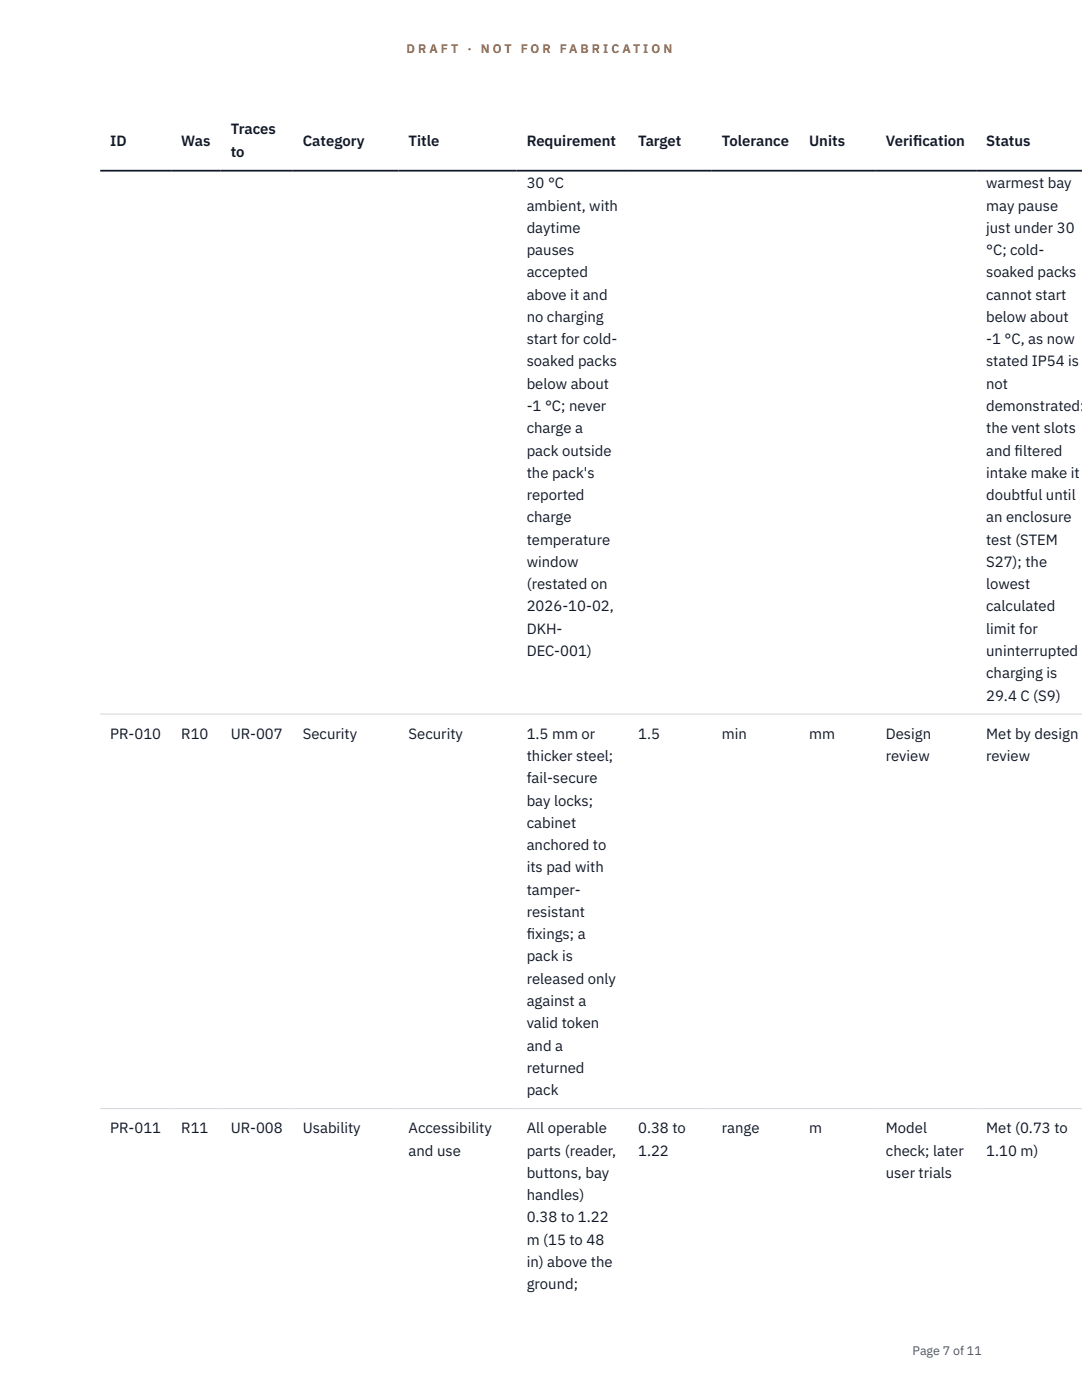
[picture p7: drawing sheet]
<svg xmlns="http://www.w3.org/2000/svg" width="216mm" height="279mm" viewBox="0 0 216 279" stroke-linecap="round" stroke-linejoin="round" font-family="sans-serif">
<defs><g id="words">
<g font-size="3" fill="#111827">
<text x="22" y="29.1">ID</text>
<text x="36.2" y="29.1">Was</text>
<text x="46" y="26.8">Traces</text>
<text x="60.4" y="29.1">Category</text>
<text x="81.5" y="29.1">Title</text>
<text x="105.1" y="29.1">Requirement</text>
<text x="127.3" y="29.1">Target</text>
<text x="144" y="29.1">Tolerance</text>
<text x="161.4" y="29.1">Units</text>
<text x="176.8" y="29.1">Verif</text>
<text x="182.2" y="29.1">ication</text>
<text x="196.8" y="29.1">Status</text>
<text x="46" y="31.3">to</text>
<text x="105.1" y="37.6">30 °C</text>
<text x="196.8" y="37.6">warmest bay</text>
<text x="105.1" y="42">ambient, with</text>
<text x="105.1" y="46.5">daytime</text>
<text x="196.8" y="42">may pause</text>
<text x="196.8" y="46.5">just under 30</text>
<text x="105.1" y="50.9">pauses</text>
<text x="196.8" y="50.9">°C; cold-</text>
<text x="105.1" y="55.4">accepted</text>
<text x="105.1" y="59.8">above it and</text>
<text x="196.8" y="55.4">soaked packs</text>
<text x="196.8" y="59.8">cannot start</text>
<text x="105.1" y="64.2">no charging</text>
<text x="196.8" y="64.2">below about</text>
<text x="105.1" y="68.7">start for cold-</text>
<text x="196.8" y="68.7">-1 °C, as now</text>
<text x="105.1" y="73.1">soaked packs</text>
<text x="105.1" y="77.6">below about</text>
<text x="196.8" y="73.1">stated IP54 is</text>
<text x="196.8" y="77.6">not</text>
<text x="105.1" y="82">-1 °C; never</text>
<text x="196.8" y="82">demonstrated:</text>
<text x="105.1" y="86.5">charge a</text>
<text x="196.8" y="86.5">the vent slots</text>
<text x="105.1" y="90.9">pack outside</text>
<text x="105.1" y="95.4">the pack's</text>
<text x="196.8" y="90.9">and f</text>
<text x="196.8" y="95.4">intake make it</text>
<text x="202.5" y="90.9">iltered</text>
<text x="105.1" y="99.8">reported</text>
<text x="196.8" y="99.8">doubtful until</text>
<text x="105.1" y="104.3">charge</text>
<text x="196.8" y="104.3">an enclosure</text>
<text x="105.1" y="108.7">temperature</text>
<text x="105.1" y="113.1">window</text>
<text x="196.8" y="108.7">test (STEM</text>
<text x="196.8" y="113.1">S27); the</text>
<text x="105.1" y="117.6">(restated on</text>
<text x="196.8" y="117.6">lowest</text>
<text x="105.1" y="122">2026-10-02,</text>
<text x="196.8" y="122">calculated</text>
<text x="105.1" y="126.5">DKH-</text>
<text x="105.1" y="130.9">DEC-001)</text>
<text x="196.8" y="126.5">limit for</text>
<text x="196.8" y="130.9">uninterrupted</text>
<text x="196.8" y="135.4">charging is</text>
<text x="196.8" y="139.8">29.4 C (S9)</text>
<text x="22" y="147.4">PR-010</text>
<text x="36.2" y="147.4">R10</text>
<text x="46" y="147.4">UR-007</text>
<text x="60.4" y="147.4">Security</text>
<text x="81.5" y="147.4">Security</text>
<text x="105.1" y="147.4">1.5 mm or</text>
<text x="127.3" y="147.4">1.5</text>
<text x="144" y="147.4">min</text>
<text x="161.4" y="147.4">mm</text>
<text x="176.8" y="147.4">Design</text>
<text x="196.8" y="147.4">Met by design</text>
<text x="105.1" y="151.9">thicker steel;</text>
<text x="176.8" y="151.9">review</text>
<text x="196.8" y="151.9">review</text>
<text x="105.1" y="156.3">fail-secure</text>
<text x="105.1" y="160.8">bay locks;</text>
<text x="105.1" y="165.2">cabinet</text>
<text x="105.1" y="169.7">anchored to</text>
<text x="105.1" y="174.1">its pad with</text>
<text x="105.1" y="178.5">tamper-</text>
<text x="105.1" y="183">resistant</text>
<text x="105.1" y="187.4">f</text>
<text x="105.1" y="187.4">ixings; a</text>
<text x="105.1" y="191.9">pack is</text>
<text x="105.1" y="196.3">released only</text>
<text x="105.1" y="200.8">against a</text>
<text x="105.1" y="205.2">valid token</text>
<text x="105.1" y="209.7">and a</text>
<text x="105.1" y="214.1">returned</text>
<text x="105.1" y="218.6">pack</text>
<text x="22" y="226.2">PR-011</text>
<text x="36.2" y="226.2">R11</text>
<text x="46" y="226.2">UR-008</text>
<text x="60.4" y="226.2">Usability</text>
<text x="81.5" y="226.2">Accessibility</text>
<text x="105.1" y="226.2">All operable</text>
<text x="127.3" y="226.2">0.38 to</text>
<text x="144" y="226.2">range</text>
<text x="161.4" y="226.2">m</text>
<text x="176.8" y="226.2">Model</text>
<text x="196.8" y="226.2">Met (0.73 to</text>
<text x="81.5" y="230.6">and use</text>
<text x="105.1" y="230.6">parts (reader,</text>
<text x="127.3" y="230.6">1.22</text>
<text x="176.8" y="230.6">check; later</text>
<text x="196.8" y="230.6">1.10 m)</text>
<text x="105.1" y="235.1">buttons, bay</text>
<text x="105.1" y="239.5">handles)</text>
<text x="176.8" y="235.1">user trials</text>
<text x="105.1" y="244">0.38 to 1.22</text>
<text x="105.1" y="248.4">m (15 to 48</text>
<text x="105.1" y="252.8">in) above the</text>
<text x="105.1" y="257.3">ground;</text>
</g>
<g font-size="2.5" fill="#b45309">
<text x="81.1" y="10.5">D R A F T</text>
<text x="93.3" y="10.5">·</text>
<text x="95.9" y="10.5">N O T</text>
<text x="103.9" y="10.5">F O R</text>
<text x="111.7" y="10.5">F A B R I C A T I O N</text>
</g>
<text font-size="2.5" fill="#4b5563" x="182.1" y="270.3">Page 7 of 11</text>
</g></defs>
<path d="M20 142.5h195.9M20 221.3h195.9" fill="none" stroke="#d1d5db" stroke-width=".2"/>
<path d="M20 34.1h195.9" fill="none" stroke="#111827" stroke-width=".35"/>
<use href="#words"/>
</svg>
